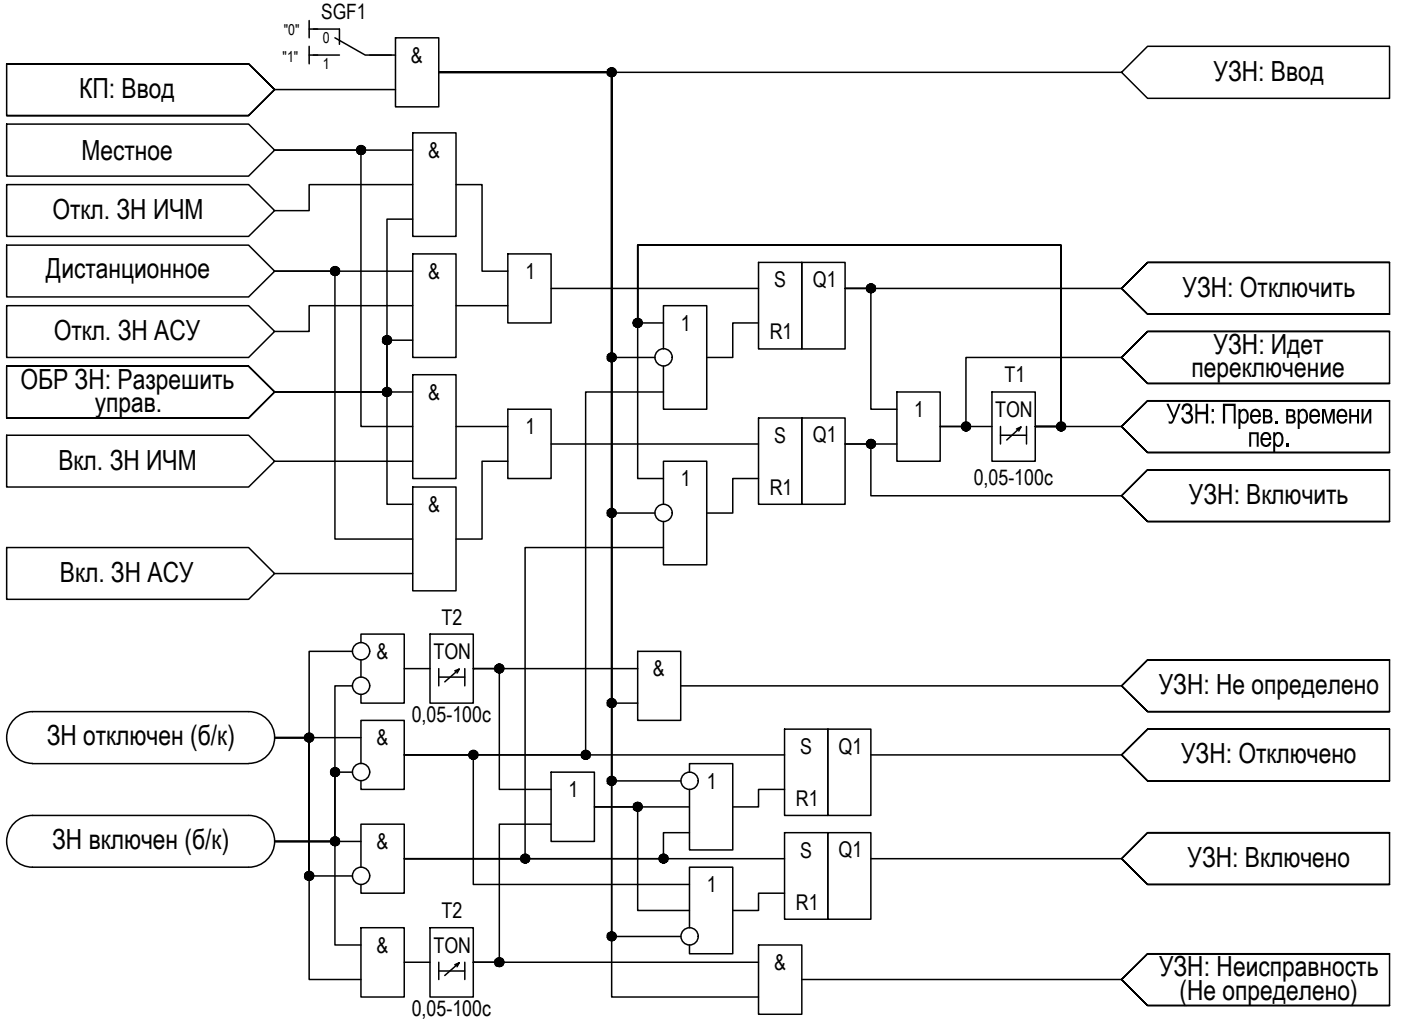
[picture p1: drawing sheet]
<svg xmlns="http://www.w3.org/2000/svg" width="237mm" height="173mm" viewBox="0 0 237 173" stroke-linecap="round" stroke-linejoin="round" font-family="sans-serif">
<defs><g id="words">
<g font-size="4.7">
<text x="13.4" y="16.6">КП: Ввод</text>
<text x="205.3" y="13.7">УЗН: Ввод</text>
<text x="13.8" y="27.1">Местное</text>
<text x="8.9" y="37.1">Откл. ЗН ИЧМ</text>
<text x="7.8" y="47.1">Дистанционное</text>
<text x="200.1" y="50.3">УЗН: Отключить</text>
<text x="9.1" y="57.5">Откл. ЗН АСУ</text>
<text x="205.3" y="60">УЗН: Идет</text>
<text x="3.5" y="65.8">ОБР ЗН: Разрешить</text>
<text x="201.6" y="63.9">переключение</text>
<text x="16" y="69.7">управ.</text>
<text x="197.3" y="71.7">УЗН : Прев . времени</text>
<text x="211.1" y="75.6">пер</text>
<text x="217.2" y="75.6">.</text>
<text x="9.9" y="79.5">Вкл. ЗН ИЧМ</text>
<text x="201.2" y="85.4">УЗН: Включить</text>
<text x="10.1" y="98.5">Вкл. ЗН АСУ</text>
<text x="196.1" y="117.5">УЗН: Не определено</text>
<text x="7.9" y="126.1">ЗН отключен (б/к)</text>
<text x="199.8" y="129.2">УЗН: Отключено</text>
<text x="8.8" y="143.6">ЗН включен (б/к)</text>
<text x="200.9" y="146.8">УЗН: Включено</text>
<text x="196.1" y="165.2">УЗН: Неисправность</text>
<text x="199.6" y="169.2">(Не определено)</text>
</g>
<g font-size="3.7">
<text x="69.5" y="10.6">&amp;</text>
<text x="72.5" y="26.7">&amp;</text>
<text x="72.5" y="47.2">&amp;</text>
<text x="88.9" y="47.2">1</text>
<text x="131" y="48.6">S</text>
<text x="137.5" y="48.6">Q1</text>
<text x="115.2" y="56">1</text>
<text x="130.2" y="57.5">R1</text>
<text x="170" y="64.7">T1</text>
<text x="72.5" y="67.7">&amp;</text>
<text x="154.7" y="70.6">1</text>
<text x="168.4" y="70.6">TON</text>
<text x="88.9" y="73.5">1</text>
<text x="131" y="75">S</text>
<text x="137.5" y="74.9">Q1</text>
<text x="115.2" y="82.3">1</text>
<text x="130.2" y="83.8">R1</text>
<text x="164.7" y="82">0,05-100с</text>
<text x="72.5" y="86.7">&amp;</text>
<text x="74.7" y="105.7">T2</text>
<text x="63.7" y="111.6">&amp;</text>
<text x="73.3" y="111.6">TON</text>
<text x="110.5" y="114.5">&amp;</text>
<text x="69.7" y="122.3">0,05-100с</text>
<text x="63.7" y="126.2">&amp;</text>
<text x="135.4" y="127.6">S</text>
<text x="141.9" y="127.6">Q1</text>
<text x="96.2" y="135">1</text>
<text x="119.6" y="133.5">1</text>
<text x="134.6" y="136.4">R1</text>
<text x="63.7" y="143.7">&amp;</text>
<text x="135.4" y="145.2">S</text>
<text x="141.9" y="145.1">Q1</text>
<text x="74.7" y="155.4">T2</text>
<text x="119.6" y="151.1">1</text>
<text x="134.6" y="154">R1</text>
<text x="63.7" y="161.3">&amp;</text>
<text x="73.3" y="161.3">TON</text>
<text x="131" y="164.2">&amp;</text>
<text x="69.7" y="172">0,05-100с</text>
</g>
<text font-size="3.6" x="54.3" y="3.3">SGF1</text>
<g font-size="2.6">
<text x="48" y="5.8">&quot;0&quot;</text>
<text x="47.8" y="10.4">&quot;1&quot;</text>
<text x="54.6" y="7.3">0</text>
<text x="54.6" y="11.7">1</text>
</g>
</g></defs>
<!-- layer: 0 -->
<g fill="none" stroke="#000" stroke-width=".25">
<path d="M1.1 10.8v8.8h41l4.4-4.4-4.4-4.4h-41h41l4.4 4.4-4.4 4.4h-41M46.5 15.2h20.4M52.3 3.5v2.9M52.3 7.8v3M52.3 4.9h1.4M52.3 9.3h1.4M62.6 9.3h4.3M66.9 6.4h7.3v11.7h-7.3zM74.2 12.2h29.3v106.8h4.4M74.2 12.2h29.3v146.3h11.7M74.2 12.2h115.6M189.8 12.2l4.4-4.4h40.9v8.8h-40.9z"/>
<path d="M1.1 21h41l4.4 4.4-4.4 4.4h-41zM1.1 31.2h41l4.4 4.5-4.4 4.3h-41zM69.8 22.5h7.4v17.5h-7.4zM69.8 31.2h-17.5v4.5h-5.8M69.8 37.1h-4.3v29.2h-19M69.8 25.4h-23.3h14.6v46.8h8.7M77.2 31.2h4.4v14.7h4.3M1.1 51.7h41l4.4 4.4-4.4 4.4h-41zM1.1 41.5h41l4.4 4.4-4.4 4.4h-41zM69.8 43h7.4v17.5h-7.4zM69.8 57.6h-4.3v8.7h-19M69.8 51.7h-17.5v4.4h-5.8"/>
<path d="M69.8 45.9h-23.3h10.2v45.3h13.1M77.2 51.7h8.7M85.9 43h7.3v11.7h-7.3zM93.2 48.8h35.1M112.3 54.7h-4.4v-13.2h71.6v30.7h-4.3h4.3v-30.7h-71.6v39.5h4.4M112.3 59.1v-7.4h7.3v17.6h-7.3v-7.3M128.3 44.4h7.4v14.7h-7.4zM128.3 54.7h-4.3v5.8h-4.4M135.7 44.4h7.3v14.7h-7.3zM189.8 48.8h-46.8h4.3v20.5h4.4M235.1 44.4h-40.9l-4.4 4.4 4.4 4.4h40.9v-8.8h-40.9l-4.4 4.4 4.4 4.4h40.9M235.1 56.1h-40.9l-4.4 4.4 4.4 4.4h40.9v-8.8h-40.9l-4.4 4.4 4.4 4.4h40.9"/>
<path d="M1.1 73.7h41l4.4 4.4-4.4 4.3h-41zM1.1 62v8.7h41l4.4-4.4-4.4-4.3h-41h41l4.4 4.3-4.4 4.4h-41M46.5 66.3h19v19.1h4.3M46.5 78.1h23.3M46.5 66.3h23.3M69.8 63.4h7.4v17.6h-7.4zM77.2 72.2h8.7M85.9 69.3h7.3v11.7h-7.3zM85.9 78.1h-4.3v13.1h-4.4M93.2 75.1h35.1M110.8 60.5h-7.3v-48.3h-29.3h29.3v74.6h7.3M112.3 66.3h-13.2v61.5h-30.7"/>
<path d="M128.3 70.7h7.4v14.7h-7.4zM135.7 70.7h7.3v14.7h-7.3zM151.7 66.3h7.4v11.8h-7.4zM151.7 75.1h-8.7h4.3v8.8h42.5M167.8 66.3h7.4v11.8h-7.4zM169.3 72.2v2.9M169.3 73.7h4.4M172 72.6l.7-.3-2.4 2.2M172.7 72.3l-.3 .6M173.7 72.2v2.9M175.2 72.2h.1M175.2 72.2h14.6"/>
<path d="M189.8 60.5h-26.4v11.7h-4.3h8.7M235.1 67.8h-40.9l-4.4 4.4 4.4 4.4h40.9v-8.8h-40.9l-4.4 4.4 4.4 4.4h40.9M235.1 79.5h-40.9l-4.4 4.4 4.4 4.4h40.9v-8.8h-40.9l-4.4 4.4 4.4 4.4h40.9M1.1 92.7h41l4.4 4.4-4.4 4.3h-41zM46.5 97.1h23.3M69.8 82.4h7.4v17.6h-7.4zM112.3 92.7h-23.5v52.6h-20.4M112.3 85.4v-7.3h7.3v17.5h-7.3v-7.3M128.3 81h-4.3v5.8h-4.4M59.6 116.1h-2.9v26.3h-10.2h10.2v17.5h4.4M59.6 110.2h-7.3v14.6h-5.8h14.6M61.1 108.8v-1.5h7.3v11.7h-7.3v-1.5"/>
<path d="M61.1 111.7v2.9M68.4 113.2h4.4M72.8 107.3h7.3v11.7h-7.3zM74.2 113.2v2.9M74.2 114.6h4.4M76.9 113.5l.8-.3-2.4 2.2M77.7 113.2l-.4 .7M78.6 113.2v2.9M80.1 113.2h.1M80.1 113.2h4.4v20.4h8.7M80.1 113.2h27.8M107.9 110.2h7.3v11.7h-7.3z"/>
<path d="M115.2 116.1h74.6M235.1 111.7h-40.9l-4.4 4.4 4.4 4.3h40.9v-8.7h-40.9l-4.4 4.4 4.4 4.3h40.9M5.5 129.3h36.6M42.1 120.4h-36.6a4.4 4.4 0 0 0-4.4 4.4 4.4 4.4 0 0 0 4.4 4.4M42.1 138h-36.6a4.4 4.4 0 0 0-4.4 4.4 4.4 4.4 0 0 0 4.4 4.4h36.6M42.1 120.4a4.4 4.4 0 0 1 4.4 4.4 4.4 4.4 0 0 1-4.4 4.4M42.1 138a4.4 4.4 0 0 1 4.4 4.4 4.4 4.4 0 0 1-4.4 4.4M59.6 130.7h-2.9v11.7h-10.2h14.6M61.1 129.3v-7.4h7.3v11.7h-7.3v-1.4M68.4 127.8h11.7v21.9h36.6M68.4 127.8h64.3M93.2 130.7h7.4v11.7h-7.4z"/>
<path d="M93.2 139.5h-8.7v23.4h-4.4M115.2 132.2h-11.7v-120h-29.3h29.3v156.5h24.8M116.7 130.7v-1.4h7.3v14.6h-7.3v-10.3M116.7 136.6h-16.1h7.3v17.5h8.8M132.7 123.4h7.4v14.6h-7.4zM132.7 133.6h-4.4v3h-4.3M140.1 123.4h7.2v14.6h-7.2zM147.3 127.8h42.5M235.1 123.4h-40.9l-4.4 4.4 4.4 4.4h40.9v-8.8h-40.9l-4.4 4.4 4.4 4.4h40.9M59.6 148.3h-7.3v-23.5h-5.8h5.8v41h8.8M61.1 146.8v-7.3h7.3v11.7h-7.3v-1.5M61.1 157h7.3v11.7h-7.3z"/>
<path d="M68.4 145.3h64.3M72.8 157h7.3v11.7h-7.3zM116.7 140.9h-4.4v4.4h-43.9M116.7 157v-10.2h7.3v14.6h-7.3v-1.5M128.3 159.9h7.4v11.8h-7.4zM132.7 140.9h7.4v14.7h-7.4zM132.7 151.2h-4.4v2.9h-4.3M140.1 140.9h7.2v14.7h-7.2zM147.3 145.3h42.5M235.1 140.9h-40.9l-4.4 4.4 4.4 4.4h40.9v-8.8h-40.9l-4.4 4.4 4.4 4.4h40.9M68.4 162.9h4.4M74.2 162.9v2.9"/>
<path d="M74.2 164.3h4.4M76.9 163.3l.8-.4-2.4 2.2M77.7 162.9l-.4 .7M78.6 162.9v2.9M80.1 162.9h.1M80.1 162.9h48.2M135.7 165.8h54.1M235.1 161.4h-40.9l-4.4 4.4 4.4 4.4h40.9v-8.8h-40.9l-4.4 4.4 4.4 4.4h40.9"/>
<circle cx="103.5" cy="12.2" r=".74"/>
<circle cx="61.1" cy="25.4" r=".74"/>
<circle cx="56.7" cy="45.9" r=".74"/>
<circle cx="65.5" cy="57.6" r=".74"/>
<circle cx="107.9" cy="54.6" r=".74"/>
<circle cx="147.4" cy="48.8" r=".74"/>
<circle cx="65.5" cy="66.3" r=".74"/>
<circle cx="103.5" cy="60.5" r=".74"/>
<circle cx="112.3" cy="60.5" r="1.46"/>
<circle cx="147.4" cy="75.1" r=".74"/>
<circle cx="163.5" cy="72.2" r=".74"/>
<circle cx="179.5" cy="72.2" r=".74"/>
<circle cx="103.5" cy="86.8" r=".74"/>
<circle cx="112.3" cy="86.8" r="1.46"/>
<circle cx="61.1" cy="116.1" r="1.46"/>
<circle cx="61.1" cy="110.2" r="1.46"/>
<circle cx="84.5" cy="113.1" r=".74"/>
<circle cx="103.5" cy="119" r=".74"/>
<circle cx="52.3" cy="124.8" r=".74"/>
<circle cx="56.7" cy="130.7" r=".74"/>
<circle cx="61.1" cy="130.7" r="1.46"/>
<circle cx="80.1" cy="127.7" r=".74"/>
<circle cx="99.1" cy="127.7" r=".74"/>
<circle cx="103.5" cy="132.1" r=".74"/>
<circle cx="107.9" cy="136.6" r=".74"/>
<circle cx="116.7" cy="132.1" r="1.46"/>
<circle cx="52.3" cy="148.2" r=".74"/>
<circle cx="56.7" cy="142.4" r=".74"/>
<circle cx="61.1" cy="148.2" r="1.46"/>
<circle cx="88.9" cy="145.3" r=".74"/>
<circle cx="103.5" cy="158.5" r=".74"/>
<circle cx="112.3" cy="145.3" r=".74"/>
<circle cx="116.7" cy="158.5" r="1.46"/>
<circle cx="84.5" cy="162.8" r=".74"/>
</g>
<g fill="#000">
<path d="M228.3 69.2h.3v1h1v-1h.3v2.5h-.3v-1.1h-1v1.1h-.3zM230.4 69.2h.3v1.9l.9-1.9h.4v2.5h-.3v-1.9l-1 1.9h-.3z"/>
<path d="M215.4 73.2h.4v.3a.79 .79 0 0 1 .9-.3 .79 .79 0 0 1 .5 .9l-.1 .8-.3 .5a.63 .63 0 0 1-1 0v1.1h-.4zM216.1 73.5l-.3 .3-.1 .5 .1 .7a.5 .5 0 0 0 .7 .3 .5 .5 0 0 0 .3-.6l-.1-.9a.49 .49 0 0 0-.6-.3z"/>
<path d="M226.4 69.5l.3-.2 .5-.1 .5 .3 .2 .5v.6h-1.4l.1 .3a.53 .53 0 0 0 .5 .5 .53 .53 0 0 0 .5-.5l.3 .1-.2 .5-.4 .2h-.5l-.4-.3-.3-.6v-.6zM226.8 69.6l-.2 .3-.1 .3h1.1v-.2a.52 .52 0 0 0-.8-.4z"/>
</g>
<g fill="#000" stroke="#000" stroke-width=".17">
<path d="M103.3 13h.4zM103.4 11.5h.2zM60.9 26.1h.3zM61 24.7h.2zM56.5 46.6h.4zM56.6 45.2h.2zM65.3 58.3h.3zM65.3 56.9h.3zM103.4 59.8h.2zM107.7 55.4h.4zM107.8 53.9h.1zM147.2 49.5h.3z"/>
<path d="M147.3 48.1h.1zM65.3 67.1h.3zM65.3 65.6h.3zM103.3 61.2h.4zM147.2 75.8h.3zM147.3 74.4h.1zM163.3 72.9h.3zM163.3 71.5h.2zM179.4 72.9h.3zM179.4 71.5h.2zM103.3 87.6h.4zM103.4 86.1h.2z"/>
<path d="M84.3 113.9h.4zM84.4 112.4h.2zM103.3 119.7h.4zM103.4 118.3h.2zM52.1 125.6h.4zM52.2 124.1h.2zM56.5 131.4h.4zM56.6 130h.2zM79.9 128.5h.3zM80 127h.2zM99 128.5h.3zM99 127h.2z"/>
<path d="M103.3 132.9h.4zM103.4 131.5h.2zM107.7 137.3h.4zM107.8 135.8h.1zM52.1 149h.4zM52.2 147.5h.2zM56.5 143.1h.4zM56.6 141.7h.2zM88.7 146.1h.4zM88.8 144.6h.1zM103.3 159.2h.4zM103.4 157.8h.2z"/>
<path d="M112.1 146.1h.3zM112.2 144.6h.1zM84.3 163.6h.4zM84.4 162.1h.2z"/>
<path d="M103.3 13h.3zM103.4 13h.2z"/>
<path d="M103.4 11.5h.3zM103.3 11.5h.4z"/>
<path d="M103.3 11.5l.4 .1zM103.2 11.6h.5z"/>
<path d="M103.2 11.6h.6zM103.2 11.6h.6z"/>
<path d="M103.2 12.9h.5zM103.2 12.9l.5 .1z"/>
<path d="M103.2 11.6h.6zM103.1 11.6h.7z"/>
<path d="M103.2 12.9h.6zM103.2 12.9h.5z"/>
<path d="M103.1 11.6h.8zM103.1 11.6h.8z"/>
<path d="M103.1 12.9h.7zM103.1 12.9h.7z"/>
<path d="M103.1 11.6l.9 .1zM103.1 11.6l.9 .1z"/>
<path d="M103.1 12.8h.8zM103.1 12.8l.7 .1z"/>
<path d="M103 11.7h1zM103 11.7h1z"/>
<path d="M103 12.8h1zM103 12.8h.9z"/>
<path d="M103 11.7l1 .1zM102.9 11.8h1.1z"/>
<path d="M103 12.7h1zM103 12.7l1 .1z"/>
<path d="M102.9 11.8l1.2 .1zM102.9 11.8l1.2 .1h-1.2z"/>
<path d="M102.9 12.7h1.1zM102.9 12.7h1.1z"/>
<path d="M102.9 11.9h1.2zM102.9 11.9h1.2z"/>
<path d="M102.9 12.6l1.1 .1 .1-.1zM102.9 12.6l1.1 .1z"/>
<path d="M102.9 11.9l1.3 .1zM102.9 11.9l1.3 .1h-1.4z"/>
<path d="M102.9 12.6h1.2zM102.9 12.6h1.2z"/>
<path d="M102.8 12h1.4zM102.8 12h1.4z"/>
<path d="M102.8 12l1.4 .1zM102.8 12l1.4 .1z"/>
<path d="M102.8 12.5h1.4zM102.8 12.5h1.4z"/>
<path d="M102.8 12.5h1.4zM102.8 12.5l1.3 .1z"/>
<path d="M102.8 12.1l1.4 .1zM102.8 12.1l1.4 .1z"/>
<path d="M102.8 12.2h1.4zM102.8 12.2h1.4z"/>
<path d="M102.8 12.2l1.4 .1zM102.8 12.2l1.4 .1z"/>
<path d="M102.8 12.3l1.4 .1zM102.8 12.3l1.4 .1z"/>
<path d="M102.8 12.4l1.4 .1v-.1zM102.8 12.4l1.4 .1z"/>
<path d="M60.9 26.1h.3zM61 26.1h.2z"/>
<path d="M61 24.7h.2zM60.9 24.7h.3z"/>
<path d="M60.9 24.7h.4zM60.8 24.7h.5z"/>
<path d="M60.8 24.7h.6zM60.8 24.7h.6z"/>
<path d="M60.8 26.1h.5zM60.8 26.1h.4z"/>
<path d="M60.8 24.7l.7 .1zM60.7 24.8h.8z"/>
<path d="M60.8 26.1h.6zM60.8 26.1h.5z"/>
<path d="M60.7 24.8h.8zM60.7 24.8h.8z"/>
<path d="M60.7 26h.8zM60.7 26l.7 .1z"/>
<path d="M60.6 24.8l.9 .1zM60.6 24.9h.9z"/>
<path d="M60.6 26h.9zM60.6 26h.9z"/>
<path d="M60.6 24.9h1zM60.6 24.9h1z"/>
<path d="M60.6 26h.9zM60.6 26h.9z"/>
<path d="M60.6 24.9h1.1zM60.6 24.9h1.1z"/>
<path d="M60.6 25.9h1zM60.6 25.9l.9 .1z"/>
<path d="M60.5 24.9l1.2 .1zM60.5 24.9l1.2 .1h-1.2z"/>
<path d="M60.5 25.9h1.2zM60.5 25.9h1.1z"/>
<path d="M60.5 25l1.2 .1zM60.4 25.1h1.3z"/>
<path d="M60.4 25.1l1.3 .1zM60.4 25.1l1.3 .1h-1.3z"/>
<path d="M60.4 25.7l1.3 .1zM60.4 25.7l1.3 .1z"/>
<path d="M60.5 25.8l1.2 .1v-.1zM60.5 25.8l1.2 .1z"/>
<path d="M60.4 25.2h1.4zM60.4 25.2h1.4z"/>
<path d="M60.4 25.7h1.3zM60.4 25.7h1.3z"/>
<path d="M60.4 25.2l1.4 .1zM60.4 25.2l1.4 .1h-1.4z"/>
<path d="M60.4 25.3h1.4zM60.4 25.3h1.4z"/>
<path d="M60.4 25.3l1.4 .1zM60.4 25.3l1.4 .1z"/>
<path d="M60.4 25.4l1.4 .1zM60.4 25.4l1.4 .1z"/>
<path d="M60.4 25.5h1.4zM60.4 25.5h1.4z"/>
<path d="M60.4 25.5l1.4 .1zM60.4 25.5l1.4 .1z"/>
<path d="M60.4 25.6h1.4zM60.4 25.6l1.3 .1z"/>
<path d="M56.5 46.6h.3zM56.6 46.6h.2z"/>
<path d="M56.6 45.2h.3zM56.5 45.2h.4z"/>
<path d="M56.5 45.2h.4zM56.5 45.2h.4z"/>
<path d="M56.5 45.2h.5zM56.4 45.2h.6z"/>
<path d="M56.5 46.6h.4zM56.5 46.6h.4z"/>
<path d="M56.4 45.2l.6 .1zM56.3 45.3h.7z"/>
<path d="M56.4 46.5h.6zM56.4 46.5l.5 .1z"/>
<path d="M56.3 45.3h.8zM56.3 45.3h.8z"/>
<path d="M56.3 46.5h.7zM56.3 46.5h.7z"/>
<path d="M56.3 45.3h.9zM56.2 45.3h1z"/>
<path d="M56.3 46.5h.8zM56.3 46.5h.7z"/>
<path d="M56.2 45.3l1 .1zM56.2 45.4h1z"/>
<path d="M56.2 46.4h1zM56.2 46.4l.9 .1z"/>
<path d="M56.2 45.4h1.1zM56.2 45.4h1.1z"/>
<path d="M56.2 46.4h1zM56.2 46.4h1z"/>
<path d="M56.1 45.4l1.2 .1zM56.1 45.4l1.2 .1z"/>
<path d="M56.1 46.3l1.1 .1 .1-.1zM56.1 46.3l1.1 .1z"/>
<path d="M56.1 45.5l1.2 .1zM56.1 45.5l1.2 .1h-1.3z"/>
<path d="M56.1 46.3h1.2zM56.1 46.3h1.2z"/>
<path d="M56 45.6h1.4zM56 45.6h1.4z"/>
<path d="M56 46.2h1.3zM56 46.2l1.3 .1z"/>
<path d="M56 45.6l1.4 .1zM56 45.6l1.4 .1h-1.4z"/>
<path d="M56 45.7h1.4zM56 45.7h1.4z"/>
<path d="M56 45.7l1.4 .1zM56 45.7l1.4 .1h-1.5z"/>
<path d="M56 46l1.4 .1zM56 46l1.4 .1z"/>
<path d="M56 46.1h1.4zM56 46.1h1.4z"/>
<path d="M56 46.1l1.3 .1 .1-.1zM56 46.1l1.3 .1z"/>
<path d="M55.9 45.8l1.5 .1zM55.9 45.8l1.5 .1z"/>
<path d="M55.9 45.9h1.5zM55.9 45.9h1.5z"/>
<path d="M55.9 45.9l1.5 .1v-.1zM55.9 45.9l1.5 .1z"/>
<path d="M65.3 58.3h.3zM65.3 58.3h.3z"/>
<path d="M65.3 56.9h.3zM65.3 56.9h.3z"/>
<path d="M65.3 56.9h.4zM65.2 56.9h.5z"/>
<path d="M65.2 56.9h.6zM65.2 56.9h.6z"/>
<path d="M65.2 58.3h.5zM65.2 58.3h.4z"/>
<path d="M65.2 56.9h.6zM65.1 56.9h.7z"/>
<path d="M65.2 58.3h.6zM65.2 58.3h.5z"/>
<path d="M65.1 56.9l.8 .1zM65.1 57h.8z"/>
<path d="M65.1 58.2h.7zM65.1 58.2l.7 .1z"/>
<path d="M65.1 57h.8zM65 57h.9z"/>
<path d="M65.1 58.2h.8zM65.1 58.2h.7z"/>
<path d="M65 57l1 .1zM65 57l1 .1z"/>
<path d="M65 58.1h.9zM65 58.1l.9 .1z"/>
<path d="M64.9 57.1h1.1zM64.9 57.1h1.1z"/>
<path d="M64.9 58.1h1.1zM64.9 58.1h1z"/>
<path d="M64.9 57.1l1.2 .1zM64.9 57.1l1.2 .1h-1.3z"/>
<path d="M64.9 58h1.1zM64.9 58l1.1 .1z"/>
<path d="M64.8 57.2h1.3zM64.8 57.2h1.3z"/>
<path d="M64.8 58h1.2h.1zM64.8 58h1.2z"/>
<path d="M64.8 57.2l1.4 .1zM64.8 57.2l1.4 .1z"/>
<path d="M64.8 57.9h1.3zM64.8 57.9l1.3 .1z"/>
<path d="M64.8 57.3l1.4 .1zM64.8 57.4h1.4z"/>
<path d="M64.8 57.4l1.4 .1zM64.8 57.4l1.4 .1z"/>
<path d="M64.8 57.8h1.4zM64.8 57.8h1.4z"/>
<path d="M64.8 57.8l1.3 .1 .1-.1zM64.8 57.8l1.3 .1z"/>
<path d="M64.8 57.5h1.4zM64.8 57.5h1.4z"/>
<path d="M64.8 57.5l1.4 .1zM64.8 57.5l1.4 .1z"/>
<path d="M64.8 57.6l1.4 .1zM64.8 57.6l1.4 .1z"/>
<path d="M64.8 57.7h1.4zM64.8 57.7h1.4z"/>
<path d="M64.8 57.7l1.4 .1v-.1zM64.8 57.7l1.4 .1z"/>
<path d="M103.4 59.8h.3zM103.3 59.8h.4z"/>
<path d="M103.3 59.8h.4zM103.2 59.8h.5z"/>
<path d="M103.2 59.8h.6zM103.2 59.8h.6z"/>
<path d="M103.2 59.8l.6 .1zM103.1 59.9h.7z"/>
<path d="M103.1 59.9h.8zM103.1 59.9h.8z"/>
<path d="M103.1 59.9l.9 .1zM103.1 59.9l.9 .1z"/>
<path d="M103 60h1zM103 60h1z"/>
<path d="M103 60h1zM102.9 60h1.1z"/>
<path d="M107.7 55.4h.2zM107.8 55.4h.1z"/>
<path d="M107.8 53.9h.3zM107.7 53.9h.4z"/>
<path d="M107.7 53.9l.4 .1zM107.6 54h.5z"/>
<path d="M107.6 54h.6zM107.6 54h.6z"/>
<path d="M107.6 55.3h.5zM107.6 55.3l.5 .1z"/>
<path d="M107.6 54h.6zM107.5 54h.7z"/>
<path d="M107.6 55.3h.6zM107.6 55.3h.5z"/>
<path d="M107.5 54l.8 .1zM107.5 54l.8 .1z"/>
<path d="M107.5 55.3h.7zM107.5 55.3h.7z"/>
<path d="M107.5 54.1h.9zM107.4 54.1h1z"/>
<path d="M107.5 55.3h.8zM107.5 55.3h.7z"/>
<path d="M107.4 54.1l1 .1zM107.4 54.1l1 .1z"/>
<path d="M107.4 55.2h1zM107.4 55.2l.9 .1z"/>
<path d="M107.3 54.2h1.1zM107.3 54.2h1.1z"/>
<path d="M107.3 55.2h1.1zM107.3 55.2h1.1z"/>
<path d="M107.3 54.2l1.2 .1zM107.3 54.2l1.2 .1h-1.2z"/>
<path d="M107.3 55.1h1.1zM107.3 55.1l1.1 .1z"/>
<path d="M107.3 54.3h1.2zM107.3 54.3h1.2z"/>
<path d="M107.3 55l1.1 .1 .1-.1zM107.3 55l1.1 .1z"/>
<path d="M107.2 54.3l1.4 .1zM107.2 54.3l1.4 .1z"/>
<path d="M107.2 55h1.3zM107.2 55h1.3z"/>
<path d="M107.2 54.4h1.4zM107.2 54.4h1.4z"/>
<path d="M107.2 54.4l1.4 .1zM107.2 54.4l1.4 .1z"/>
<path d="M107.2 54.9h1.4zM107.2 54.9h1.4z"/>
<path d="M107.2 54.9l1.3 .1 .1-.1zM107.2 54.9l1.3 .1z"/>
<path d="M107.2 54.5l1.4 .1zM107.2 54.5l1.4 .1z"/>
<path d="M107.1 54.6l1.5 .1zM107.1 54.6l1.5 .1z"/>
<path d="M107.1 54.7h1.5zM107.1 54.7h1.5z"/>
<path d="M107.1 54.7l1.5 .1zM107.1 54.7l1.5 .1z"/>
<path d="M107.2 54.8l1.4 .1v-.1zM107.2 54.8l1.4 .1z"/>
<path d="M147.2 49.5h.2zM147.3 49.5h.1z"/>
<path d="M147.3 48.1h.2zM147.2 48.1h.3z"/>
<path d="M147.2 48.1h.4zM147.1 48.1h.5z"/>
<path d="M147.1 48.1h.5zM147.1 48.1h.5z"/>
<path d="M147.1 49.5h.5zM147.1 49.5h.4z"/>
<path d="M147.1 48.1l.6 .1zM147.1 48.1l.6 .1z"/>
<path d="M147.1 49.5h.5zM147.1 49.5h.5z"/>
<path d="M147 48.2h.8zM146.9 48.2h.9z"/>
<path d="M147 49.5h.7zM147 49.5h.6z"/>
<path d="M146.9 48.2l.9 .1zM146.9 48.2l.9 .1z"/>
<path d="M146.9 49.4h.9zM146.9 49.4l.8 .1z"/>
<path d="M146.9 48.3h1zM146.9 48.3h1z"/>
<path d="M146.9 49.4h.9zM146.9 49.4h.9z"/>
<path d="M146.8 48.3l1.1 .1zM146.8 48.3l1.1 .1z"/>
<path d="M146.8 49.3h1.1zM146.8 49.3l1 .1z"/>
<path d="M146.8 48.4h1.2zM146.8 48.4h1.2z"/>
<path d="M146.8 49.2l1.1 .1v-.1zM146.8 49.2l1.1 .1z"/>
<path d="M146.8 48.4l1.2 .1zM146.8 48.4l1.2 .1h-1.3z"/>
<path d="M146.8 49.2h1.2zM146.8 49.2h1.1z"/>
<path d="M146.7 48.5h1.3zM146.7 48.5h1.3z"/>
<path d="M146.7 48.5l1.4 .1zM146.7 48.5l1.4 .1z"/>
<path d="M146.7 49.1l1.3 .1zM146.7 49.1l1.3 .1z"/>
<path d="M146.7 49.2h1.3zM146.7 49.2h1.3z"/>
<path d="M146.7 48.6h1.4zM146.7 48.6h1.4z"/>
<path d="M146.6 48.6l1.5 .1zM146.6 48.6l1.5 .1z"/>
<path d="M146.6 48.7l1.5 .1zM146.6 48.7l1.5 .1z"/>
<path d="M146.6 48.9h1.5zM146.6 48.9h1.5z"/>
<path d="M146.6 48.9l1.5 .1zM146.6 48.9l1.5 .1z"/>
<path d="M146.7 49h1.4zM146.7 49l1.3 .1z"/>
<path d="M146.6 48.8h1.5zM146.6 48.8l1.5 .1z"/>
<path d="M65.3 67.1h.3zM65.3 67.1h.3z"/>
<path d="M65.3 65.6l.3 .1zM65.3 65.6l.3 .1z"/>
<path d="M65.3 65.7h.4zM65.2 65.7h.5z"/>
<path d="M65.2 65.7h.6zM65.2 65.7h.6z"/>
<path d="M65.2 67.1h.5zM65.2 67.1h.4z"/>
<path d="M65.2 65.7h.6zM65.1 65.7h.7z"/>
<path d="M65.2 67h.6zM65.2 67l.5 .1z"/>
<path d="M65.1 65.7l.8 .1zM65.1 65.8h.8z"/>
<path d="M65.1 67h.7zM65.1 67h.7z"/>
<path d="M65.1 65.8h.8zM65 65.8h.9z"/>
<path d="M65.1 66.9h.8zM65.1 66.9l.7 .1z"/>
<path d="M65 65.8h1zM65 65.8h1z"/>
<path d="M65 66.9h.9zM65 66.9h.9z"/>
<path d="M64.9 65.8l1.1 .1zM64.9 65.8l1.1 .1h-1.1z"/>
<path d="M64.9 66.9h1.1zM64.9 66.9h1z"/>
<path d="M64.9 65.9l1.2 .1zM64.9 65.9l1.2 .1z"/>
<path d="M64.9 66.8h1.1zM64.9 66.8l1.1 .1z"/>
<path d="M64.8 66h1.3zM64.8 66h1.3z"/>
<path d="M64.8 66.8h1.3zM64.8 66.8h1.2z"/>
<path d="M64.8 66l1.4 .1zM64.8 66l1.4 .1z"/>
<path d="M64.8 66.7l1.3 .1v-.1zM64.8 66.7l1.3 .1z"/>
<path d="M64.8 66.1h1.4zM64.8 66.1h1.4z"/>
<path d="M64.8 66.1l1.4 .1zM64.8 66.1l1.4 .1z"/>
<path d="M64.8 66.6h1.4zM64.8 66.6h1.4z"/>
<path d="M64.8 66.6h1.4zM64.8 66.6l1.3 .1z"/>
<path d="M64.8 66.2l1.4 .1zM64.8 66.2l1.4 .1z"/>
<path d="M64.8 66.3h1.4zM64.8 66.3h1.4z"/>
<path d="M64.8 66.3l1.4 .1zM64.8 66.3l1.4 .1z"/>
<path d="M64.8 66.4l1.4 .1zM64.8 66.4l1.4 .1z"/>
<path d="M64.8 66.5h1.4zM64.8 66.5l1.4 .1z"/>
<path d="M103.3 61.2h.3zM103.4 61.2h.2z"/>
<path d="M103.2 61.2h.5zM103.2 61.2h.5z"/>
<path d="M103.2 61.2h.6zM103.2 61.2h.5z"/>
<path d="M103.1 61.1h.7zM103.1 61.1l.7 .1z"/>
<path d="M103.1 61.1h.8zM103.1 61.1h.7z"/>
<path d="M103 61.1h1zM103 61.1h.9z"/>
<path d="M103 61h1zM103 61l1 .1z"/>
<path d="M102.9 60l1.2 .1zM102.9 60l1.2 .1h-1.2z"/>
<path d="M102.9 61h1.1zM102.9 61h1.1z"/>
<path d="M102.9 60.1l1.2 .1zM102.9 60.1l1.2 .1z"/>
<path d="M102.9 60.9l1.1 .1 .1-.1zM102.9 60.9l1.1 .1z"/>
<path d="M102.9 60.2h1.3zM102.9 60.2h1.3h-1.4z"/>
<path d="M102.9 60.8h1.2zM102.9 60.8l1.2 .1z"/>
<path d="M102.8 60.2l1.4 .1zM102.8 60.2l1.4 .1z"/>
<path d="M102.8 60.3l1.4 .1zM102.8 60.3l1.4 .1z"/>
<path d="M102.8 60.7l1.4 .1zM102.8 60.7l1.4 .1z"/>
<path d="M102.8 60.8h1.4zM102.8 60.8h1.3z"/>
<path d="M102.8 60.4h1.4zM102.8 60.4h1.4z"/>
<path d="M102.8 60.4l1.4 .1zM102.8 60.4l1.4 .1z"/>
<path d="M102.8 60.5l1.4 .1zM102.8 60.5l1.4 .1z"/>
<path d="M102.8 60.6h1.4zM102.8 60.6h1.4z"/>
<path d="M102.8 60.6l1.4 .1v-.1zM102.8 60.6l1.4 .1z"/>
<path d="M147.2 75.8l.2 .1zM147.3 75.9h.1z"/>
<path d="M147.3 74.4h.2zM147.3 74.4h.2z"/>
<path d="M147.2 74.4h.4zM147.1 74.4h.5z"/>
<path d="M147.1 74.4l.5 .1zM147.1 74.5h.5z"/>
<path d="M147.1 75.8h.5zM147.1 75.8h.4z"/>
<path d="M147.1 74.5h.6zM147.1 74.5h.6z"/>
<path d="M147.1 75.8h.5zM147.1 75.8h.5z"/>
<path d="M147 74.5h.8zM146.9 74.5h.9z"/>
<path d="M147 75.8h.7zM147 75.8h.6z"/>
<path d="M146.9 74.5l.9 .1zM146.9 74.5l.9 .1h-.9z"/>
<path d="M146.9 75.7h.9zM146.9 75.7l.8 .1z"/>
<path d="M146.9 74.6h1zM146.9 74.6h1z"/>
<path d="M146.9 75.7h.9zM146.9 75.7h.9z"/>
<path d="M146.8 74.6l1.1 .1zM146.8 74.6l1.1 .1z"/>
<path d="M146.8 75.6l1 .1 .1-.1zM146.8 75.6l1 .1z"/>
<path d="M146.8 74.7h1.2zM146.8 74.7h1.2z"/>
<path d="M146.8 75.6h1.1zM146.8 75.6h1.1z"/>
<path d="M146.8 74.7l1.2 .1zM146.8 74.7l1.2 .1h-1.3z"/>
<path d="M146.8 75.5h1.2zM146.8 75.5l1.1 .1z"/>
<path d="M146.7 74.8l1.3 .1zM146.7 74.8l1.3 .1z"/>
<path d="M146.7 74.9h1.4zM146.7 74.9h1.4z"/>
<path d="M146.7 75.4h1.3zM146.7 75.4h1.3z"/>
<path d="M146.7 75.4l1.3 .1v-.1zM146.7 75.4l1.3 .1z"/>
<path d="M146.7 74.9l1.4 .1zM146.7 74.9l1.4 .1z"/>
<path d="M146.6 75l1.5 .1zM146.6 75l1.5 .1z"/>
<path d="M146.6 75.1h1.5zM146.6 75.1h1.5z"/>
<path d="M146.6 75.2l1.5 .1zM146.6 75.2l1.5 .1z"/>
<path d="M146.6 75.3h1.5zM146.6 75.3h1.5z"/>
<path d="M146.7 75.3l1.3 .1 .1-.1zM146.7 75.3l1.3 .1z"/>
<path d="M146.6 75.1h1.5zM146.6 75.1l1.5 .1z"/>
<path d="M163.3 72.9h.2zM163.3 72.9h.2z"/>
<path d="M163.3 71.5h.3zM163.3 71.5h.3z"/>
<path d="M163.3 71.5h.4zM163.2 71.5h.5z"/>
<path d="M163.2 71.5h.5zM163.1 71.5h.6z"/>
<path d="M163.2 72.9h.5zM163.2 72.9h.4z"/>
<path d="M163.1 71.5l.7 .1zM163.1 71.5l.7 .1z"/>
<path d="M163.1 72.9h.6zM163.1 72.9h.6z"/>
<path d="M163.1 71.6h.8zM163 71.6h.9z"/>
<path d="M163.1 72.8h.7zM163.1 72.8l.6 .1z"/>
<path d="M163 71.6h.9zM163 71.6h.9z"/>
<path d="M163 72.8h.9zM163 72.8h.8z"/>
<path d="M163 71.6l1 .1zM163 71.6l1 .1h-1.1z"/>
<path d="M163 72.8h.9zM163 72.8h.9z"/>
<path d="M162.9 71.7l1.1 .1zM162.9 71.7l1.1 .1z"/>
<path d="M162.9 72.7l1 .1 .1-.1zM162.9 72.7l1 .1z"/>
<path d="M162.9 71.8h1.2zM162.9 71.8h1.2z"/>
<path d="M162.9 72.7h1.1zM162.9 72.7h1.1z"/>
<path d="M162.8 71.8l1.3 .1zM162.8 71.8l1.3 .1h-1.3z"/>
<path d="M162.8 72.6h1.3zM162.8 72.6l1.2 .1z"/>
<path d="M162.8 71.9h1.3zM162.8 71.9h1.3z"/>
<path d="M162.8 71.9l1.4 .1zM162.8 71.9l1.4 .1z"/>
<path d="M162.8 72.5h1.3zM162.8 72.5h1.3z"/>
<path d="M162.8 72.5l1.3 .1v-.1zM162.8 72.5l1.3 .1z"/>
<path d="M162.8 72l1.4 .1zM162.8 72l1.4 .1z"/>
<path d="M162.7 72.1h1.5zM162.7 72.1h1.5z"/>
<path d="M162.7 72.1l1.5 .1zM162.7 72.1l1.5 .1z"/>
<path d="M162.7 72.3l1.5 .1zM162.7 72.3l1.5 .1z"/>
<path d="M162.7 72.4h1.5zM162.7 72.4h1.5z"/>
<path d="M162.8 72.4l1.3 .1 .1-.1zM162.8 72.4l1.3 .1z"/>
<path d="M162.7 72.2l1.5 .1v-.1zM162.7 72.2l1.5 .1z"/>
<path d="M179.4 72.9h.2zM179.4 72.9h.2z"/>
<path d="M179.4 71.5h.3zM179.4 71.5h.3z"/>
<path d="M179.4 71.5h.4zM179.3 71.5h.5z"/>
<path d="M179.3 71.5h.5zM179.2 71.5h.6z"/>
<path d="M179.3 72.9h.5zM179.3 72.9h.4z"/>
<path d="M179.2 71.5l.7 .1zM179.2 71.5l.7 .1z"/>
<path d="M179.2 72.9h.6zM179.2 72.9h.6z"/>
<path d="M179.2 71.6h.7zM179.1 71.6h.8z"/>
<path d="M179.2 72.8h.7zM179.2 72.8l.6 .1z"/>
<path d="M179.1 71.6h.9zM179.1 71.6h.9z"/>
<path d="M179.1 72.8h.8zM179.1 72.8h.8z"/>
<path d="M179.1 71.6l1 .1zM179.1 71.6l1 .1h-1.1z"/>
<path d="M179.1 72.8h.9zM179.1 72.8h.8z"/>
<path d="M179 71.7l1.1 .1zM179 71.7l1.1 .1z"/>
<path d="M179 72.7l1 .1 .1-.1zM179 72.7l1 .1z"/>
<path d="M179 71.8h1.2zM179 71.8h1.2z"/>
<path d="M179 72.7h1.1zM179 72.7h1.1z"/>
<path d="M178.9 71.8l1.3 .1zM178.9 71.8l1.3 .1h-1.3z"/>
<path d="M178.9 72.6h1.3zM178.9 72.6l1.2 .1z"/>
<path d="M178.9 71.9h1.3zM178.8 71.9h1.4z"/>
<path d="M178.8 71.9l1.4 .1zM178.8 71.9l1.4 .1z"/>
<path d="M178.8 72.5h1.4zM178.8 72.5h1.4z"/>
<path d="M178.9 72.5l1.3 .1v-.1zM178.9 72.5l1.3 .1z"/>
<path d="M178.8 72l1.4 .1zM178.8 72l1.4 .1z"/>
<path d="M178.8 72.1h1.4zM178.8 72.1h1.4z"/>
<path d="M178.8 72.1l1.5 .1zM178.8 72.1l1.5 .1z"/>
<path d="M178.8 72.3l1.4 .1zM178.8 72.3l1.4 .1z"/>
<path d="M178.8 72.4h1.4zM178.8 72.4h1.4z"/>
<path d="M178.8 72.4l1.4 .1v-.1zM178.8 72.4l1.4 .1z"/>
<path d="M178.8 72.2l1.4 .1 .1-.1zM178.8 72.2l1.4 .1z"/>
<path d="M103.3 87.6h.3zM103.4 87.6h.2z"/>
<path d="M103.4 86.1h.3zM103.3 86.1h.4z"/>
<path d="M103.3 86.1l.4 .1zM103.2 86.2h.5z"/>
<path d="M103.2 86.2h.6zM103.2 86.2h.6z"/>
<path d="M103.2 87.5h.5zM103.2 87.5l.5 .1z"/>
<path d="M103.2 86.2h.6zM103.1 86.2h.7z"/>
<path d="M103.2 87.5h.6zM103.2 87.5h.5z"/>
<path d="M103.1 86.2h.8zM103.1 86.2h.8z"/>
<path d="M103.1 87.5h.7zM103.1 87.5h.7z"/>
<path d="M103.1 86.2l.9 .1zM103.1 86.2l.9 .1z"/>
<path d="M103.1 87.4h.8zM103.1 87.4l.7 .1z"/>
<path d="M103 86.3h1zM103 86.3h1z"/>
<path d="M103 87.4h1zM103 87.4h.9z"/>
<path d="M103 86.3l1 .1zM102.9 86.4h1.1z"/>
<path d="M103 87.3h1zM103 87.3l1 .1z"/>
<path d="M102.9 86.4l1.2 .1zM102.9 86.4l1.2 .1h-1.2z"/>
<path d="M102.9 87.3h1.1zM102.9 87.3h1.1z"/>
<path d="M102.9 86.5h1.2zM102.9 86.5h1.2z"/>
<path d="M102.9 87.2l1.1 .1 .1-.1zM102.9 87.2l1.1 .1z"/>
<path d="M102.9 86.5l1.3 .1zM102.9 86.5l1.3 .1h-1.4z"/>
<path d="M102.9 87.2h1.2zM102.9 87.2h1.2z"/>
<path d="M102.8 86.6h1.4zM102.8 86.6h1.4z"/>
<path d="M102.8 86.6l1.4 .1zM102.8 86.6l1.4 .1z"/>
<path d="M102.8 87l1.4 .1zM102.8 87l1.4 .1z"/>
<path d="M102.8 87.1l1.3 .1 .1-.1zM102.8 87.1l1.3 .1z"/>
<path d="M102.8 86.7h1.4zM102.8 86.7h1.4z"/>
<path d="M102.8 86.7l1.4 .1zM102.8 86.7l1.4 .1z"/>
<path d="M102.8 86.8l1.4 .1zM102.8 86.8l1.4 .1z"/>
<path d="M102.8 86.9l1.4 .1zM102.8 86.9l1.4 .1z"/>
<path d="M102.8 87h1.4zM102.8 87h1.4z"/>
<path d="M84.3 113.9h.3zM84.4 113.9h.2z"/>
<path d="M84.4 112.4h.3zM84.3 112.4h.4z"/>
<path d="M84.3 112.4h.4zM84.2 112.4h.5z"/>
<path d="M84.2 112.4l.6 .1zM84.2 112.4l.6 .1z"/>
<path d="M84.2 113.8h.5zM84.2 113.8l.5 .1z"/>
<path d="M84.2 112.5h.6zM84.1 112.5h.7z"/>
<path d="M84.2 113.8h.6zM84.2 113.8h.5z"/>
<path d="M84.1 112.5l.8 .1zM84.1 112.5l.8 .1z"/>
<path d="M84.1 113.8h.7zM84.1 113.8h.7z"/>
<path d="M84.1 112.6h.8zM84.1 112.6h.8z"/>
<path d="M84.1 113.8h.8zM84.1 113.8h.7z"/>
<path d="M84 112.6l1 .1zM83.9 112.7h1.1z"/>
<path d="M84 113.7h.9zM84 113.7l.9 .1z"/>
<path d="M83.9 112.7h1.1zM83.9 112.7h1.1z"/>
<path d="M83.9 113.7h1.1zM83.9 113.7h1z"/>
<path d="M83.9 112.7h1.2zM83.9 112.7h1.2z"/>
<path d="M83.9 113.6l1.1 .1v-.1zM83.9 113.6l1.1 .1z"/>
<path d="M83.8 112.7l1.3 .1zM83.8 112.7l1.3 .1h-1.3z"/>
<path d="M83.8 113.5h1.3zM83.8 113.5l1.2 .1z"/>
<path d="M83.8 112.8l1.4 .1zM83.8 112.8l1.4 .1z"/>
<path d="M83.8 113.5h1.3zM83.8 113.5h1.3z"/>
<path d="M83.8 112.9l1.4 .1zM83.8 112.9l1.4 .1h-1.4z"/>
<path d="M83.8 113h1.4zM83.8 113h1.4z"/>
<path d="M83.8 113.4h1.4zM83.8 113.4h1.4z"/>
<path d="M83.8 113.4l1.3 .1 .1-.1zM83.8 113.4l1.3 .1z"/>
<path d="M83.8 113l1.4 .1zM83.8 113l1.4 .1z"/>
<path d="M83.8 113.1l1.4 .1zM83.8 113.1l1.4 .1z"/>
<path d="M83.8 113.2h1.4zM83.8 113.2h1.4z"/>
<path d="M83.8 113.2l1.4 .1zM83.8 113.2l1.4 .1z"/>
<path d="M83.8 113.3l1.4 .1v-.1zM83.8 113.3l1.4 .1z"/>
<path d="M103.3 119.7h.3zM103.4 119.7h.2z"/>
<path d="M103.4 118.3h.3zM103.3 118.3h.4z"/>
<path d="M103.3 118.3h.4zM103.2 118.3h.5z"/>
<path d="M103.2 118.3h.6zM103.2 118.3h.6z"/>
<path d="M103.2 119.7h.5zM103.2 119.7h.5z"/>
<path d="M103.2 118.3l.6 .1zM103.1 118.4h.7z"/>
<path d="M103.2 119.7h.6zM103.2 119.7h.5z"/>
<path d="M103.1 118.4h.8zM103.1 118.4h.8z"/>
<path d="M103.1 119.6h.7zM103.1 119.6l.7 .1z"/>
<path d="M103.1 118.4l.9 .1zM103.1 118.4l.9 .1z"/>
<path d="M103.1 119.6h.8zM103.1 119.6h.7z"/>
<path d="M103 118.5h1zM103 118.5h1z"/>
<path d="M103 119.6h1zM103 119.6h.9z"/>
<path d="M103 118.5h1zM102.9 118.5h1.1z"/>
<path d="M103 119.5h1zM103 119.5l1 .1z"/>
<path d="M102.9 118.5l1.2 .1zM102.9 118.5l1.2 .1h-1.2z"/>
<path d="M102.9 119.5h1.1zM102.9 119.5h1.1z"/>
<path d="M102.9 118.6l1.2 .1zM102.9 118.6l1.2 .1z"/>
<path d="M102.9 119.4l1.1 .1 .1-.1zM102.9 119.4l1.1 .1z"/>
<path d="M102.9 118.7l1.3 .1zM102.9 118.7l1.3 .1h-1.4z"/>
<path d="M102.9 119.3h1.2zM102.9 119.3l1.2 .1z"/>
<path d="M102.8 118.8h1.4zM102.8 118.8h1.4z"/>
<path d="M102.8 118.8l1.4 .1zM102.8 118.8l1.4 .1z"/>
<path d="M102.8 119.2l1.4 .1zM102.8 119.2l1.4 .1z"/>
<path d="M102.8 119.3h1.3h.1zM102.8 119.3h1.3z"/>
<path d="M102.8 118.9h1.4zM102.8 118.9h1.4z"/>
<path d="M102.8 118.9l1.4 .1zM102.8 118.9l1.4 .1z"/>
<path d="M102.8 119l1.4 .1zM102.8 119l1.4 .1z"/>
<path d="M102.8 119.1h1.4zM102.8 119.1h1.4z"/>
<path d="M102.8 119.1l1.4 .1v-.1zM102.8 119.1l1.4 .1z"/>
<path d="M52.1 125.6h.3zM52.2 125.6h.2z"/>
<path d="M52.2 124.1h.3zM52.1 124.1h.4z"/>
<path d="M52.1 124.1l.4 .1zM52.1 124.2h.4z"/>
<path d="M52.1 124.2h.5zM52 124.2h.6z"/>
<path d="M52.1 125.5h.4zM52.1 125.5l.4 .1z"/>
<path d="M52 124.2h.6zM51.9 124.2h.7z"/>
<path d="M52 125.5h.6zM52 125.5h.5z"/>
<path d="M51.9 124.2l.8 .1zM51.9 124.3h.8z"/>
<path d="M51.9 125.5h.7zM51.9 125.5h.7z"/>
<path d="M51.9 124.3h.9zM51.9 124.3h.9z"/>
<path d="M51.9 125.4h.8zM51.9 125.4l.7 .1z"/>
<path d="M51.8 124.3h1zM51.8 124.3h1z"/>
<path d="M51.8 125.4h1zM51.8 125.4h.9z"/>
<path d="M51.8 124.3l1.1 .1zM51.7 124.4h1.2z"/>
<path d="M51.8 125.4h1zM51.8 125.4h1z"/>
<path d="M51.7 124.4l1.2 .1zM51.7 124.4l1.2 .1h-1.2z"/>
<path d="M51.7 125.3h1.2zM51.7 125.3l1.1 .1z"/>
<path d="M51.7 124.5h1.2zM51.7 124.5h1.2z"/>
<path d="M51.7 125.2l1.2 .1v-.1zM51.7 125.2l1.2 .1z"/>
<path d="M51.6 124.5l1.4 .1zM51.6 124.5l1.4 .1z"/>
<path d="M51.6 125.2h1.3zM51.6 125.2h1.3z"/>
<path d="M51.6 124.6h1.4zM51.6 124.6h1.4z"/>
<path d="M51.6 124.6l1.4 .1zM51.6 124.6l1.4 .1z"/>
<path d="M51.6 125.1h1.4zM51.6 125.1h1.4z"/>
<path d="M51.6 125.1h1.4zM51.6 125.1l1.3 .1z"/>
<path d="M51.6 124.7l1.4 .1zM51.6 124.7l1.4 .1z"/>
<path d="M51.6 124.8h1.4zM51.6 124.8h1.4z"/>
<path d="M51.6 124.8l1.4 .1zM51.6 124.8l1.4 .1z"/>
<path d="M51.6 124.9l1.4 .1zM51.6 124.9l1.4 .1z"/>
<path d="M51.6 125l1.4 .1v-.1zM51.6 125l1.4 .1z"/>
<path d="M56.5 131.4h.3zM56.6 131.4h.2z"/>
<path d="M56.6 130h.3zM56.6 130h.3z"/>
<path d="M56.5 130h.4zM56.5 130h.4z"/>
<path d="M56.5 130l.5 .1zM56.4 130.1h.6z"/>
<path d="M56.5 131.4h.4zM56.5 131.4h.4z"/>
<path d="M56.4 130.1h.6zM56.3 130.1h.7z"/>
<path d="M56.4 131.4h.6zM56.4 131.4h.5z"/>
<path d="M56.3 130.1h.8zM56.3 130.1h.8z"/>
<path d="M56.3 131.3h.7zM56.3 131.3l.7 .1z"/>
<path d="M56.3 130.1h.9zM56.2 130.1h1z"/>
<path d="M56.3 131.3h.8zM56.3 131.3h.7z"/>
<path d="M56.2 130.1l1 .1zM56.2 130.2h1z"/>
<path d="M56.2 131.2h1zM56.2 131.2l.9 .1z"/>
<path d="M56.2 130.2l1.1 .1zM56.2 130.2l1.1 .1h-1.2z"/>
<path d="M56.2 131.2h1zM56.2 131.2h1z"/>
<path d="M56.1 130.3h1.2zM56.1 130.3h1.2z"/>
<path d="M56.1 131.2h1.2zM56.1 131.2h1.1z"/>
<path d="M56.1 130.3l1.2 .1zM56.1 130.3l1.2 .1z"/>
<path d="M56.1 131.1h1.2zM56.1 131.1l1.2 .1z"/>
<path d="M56 130.4h1.4zM56 130.4h1.4z"/>
<path d="M56 131l1.3 .1v-.1zM56 131l1.3 .1z"/>
<path d="M56 130.4l1.4 .1zM56 130.4l1.4 .1z"/>
<path d="M56 130.5l1.4 .1zM56 130.5l1.4 .1z"/>
<path d="M56 130.6h1.4zM56 130.6h1.4h-1.5z"/>
<path d="M56 130.9h1.4zM56 130.9h1.4z"/>
<path d="M56 130.9l1.4 .1zM56 130.9l1.4 .1z"/>
<path d="M56 131h1.4zM56 131h1.3z"/>
<path d="M55.9 130.6l1.5 .1zM55.9 130.6l1.5 .1z"/>
<path d="M55.9 130.7l1.5 .1zM55.9 130.7l1.5 .1z"/>
<path d="M55.9 130.8l1.5 .1v-.1zM55.9 130.8l1.5 .1z"/>
<path d="M79.9 128.5h.3zM80 128.5h.2z"/>
<path d="M80 127h.2zM79.9 127h.3z"/>
<path d="M79.9 127l.4 .1zM79.9 127l.4 .1z"/>
<path d="M79.9 127.1h.5zM79.8 127.1h.6z"/>
<path d="M79.9 128.5h.4zM79.9 128.5h.3z"/>
<path d="M79.8 127.1h.7zM79.7 127.1h.8z"/>
<path d="M79.8 128.4h.6zM79.8 128.4l.5 .1z"/>
<path d="M79.7 127.1l.8 .1zM79.7 127.2h.8z"/>
<path d="M79.7 128.4h.8zM79.7 128.4h.7z"/>
<path d="M79.7 127.2h.8zM79.7 127.2h.8z"/>
<path d="M79.7 128.4h.8zM79.7 128.4h.8z"/>
<path d="M79.6 127.2l1 .1zM79.6 127.2l1 .1z"/>
<path d="M79.6 128.3h.9zM79.6 128.3l.9 .1z"/>
<path d="M79.6 127.3h1.1zM79.6 127.3h1.1h-1.2z"/>
<path d="M79.6 128.3h1zM79.6 128.3h.9z"/>
<path d="M79.5 127.3l1.2 .1zM79.5 127.4h1.2z"/>
<path d="M79.5 128.2h1.2zM79.5 128.2l1.1 .1z"/>
<path d="M79.5 127.4h1.2zM79.5 127.4h1.2z"/>
<path d="M79.4 127.4l1.4 .1zM79.4 127.4l1.4 .1h-1.4z"/>
<path d="M79.4 128.1l1.3 .1zM79.4 128.1l1.3 .1z"/>
<path d="M79.5 128.2h1.2zM79.5 128.2h1.2z"/>
<path d="M79.4 127.5l1.4 .1zM79.4 127.5l1.4 .1z"/>
<path d="M79.4 128.1h1.4zM79.4 128.1h1.3z"/>
<path d="M79.4 127.6h1.4zM79.4 127.6h1.4h-1.4z"/>
<path d="M79.4 127.6l1.4 .1zM79.4 127.6l1.4 .1z"/>
<path d="M79.4 127.7l1.4 .1zM79.4 127.7l1.4 .1z"/>
<path d="M79.4 127.8l1.4 .1zM79.4 127.8l1.4 .1z"/>
<path d="M79.4 127.9h1.4zM79.4 127.9h1.4z"/>
<path d="M79.4 127.9l1.4 .1zM79.4 127.9l1.4 .1z"/>
<path d="M79.4 128l1.4 .1v-.1zM79.4 128l1.4 .1z"/>
<path d="M99 128.5h.2zM99 128.5h.2z"/>
<path d="M99 127h.3zM99 127h.3z"/>
<path d="M99 127l.3 .1zM98.9 127.1h.4z"/>
<path d="M98.9 127.1h.5zM98.8 127.1h.6z"/>
<path d="M98.9 128.5h.4zM98.9 128.5h.4z"/>
<path d="M98.8 127.1h.7zM98.7 127.1h.8z"/>
<path d="M98.8 128.4h.6zM98.8 128.4l.5 .1z"/>
<path d="M98.7 127.1l.8 .1zM98.7 127.2h.8z"/>
<path d="M98.7 128.4h.8zM98.7 128.4h.7z"/>
<path d="M98.7 127.2h.9zM98.7 127.2h.9z"/>
<path d="M98.7 128.4h.8zM98.7 128.4h.8z"/>
<path d="M98.6 127.2l1 .1zM98.6 127.3h1z"/>
<path d="M98.6 128.3h1zM98.6 128.3l.9 .1z"/>
<path d="M98.6 127.3h1.1zM98.6 127.3h1.1h-1.2z"/>
<path d="M98.6 128.3h1zM98.6 128.3h1z"/>
<path d="M98.5 127.3l1.2 .1zM98.5 127.3l1.2 .1z"/>
<path d="M98.5 128.2h1.2zM98.5 128.2l1.1 .1z"/>
<path d="M98.5 127.4h1.3zM98.5 127.4h1.3z"/>
<path d="M98.5 128.2h1.2zM98.5 128.2h1.2z"/>
<path d="M98.5 127.4l1.3 .1zM98.5 127.4l1.3 .1h-1.4z"/>
<path d="M98.4 127.5l1.4 .1zM98.4 127.5l1.4 .1z"/>
<path d="M98.4 128.1h1.4zM98.4 128.1h1.4z"/>
<path d="M98.5 128.1l1.2 .1 .1-.1zM98.5 128.1l1.2 .1z"/>
<path d="M98.4 127.6h1.4zM98.4 127.6h1.4h-1.4z"/>
<path d="M98.4 127.6l1.4 .1zM98.4 127.6l1.4 .1z"/>
<path d="M98.4 127.7l1.4 .1zM98.4 127.7l1.4 .1z"/>
<path d="M98.4 127.9h1.4zM98.4 127.9h1.4z"/>
<path d="M98.4 127.9l1.4 .1zM98.4 127.9l1.4 .1z"/>
<path d="M98.4 128l1.4 .1v-.1zM98.4 128l1.4 .1z"/>
<path d="M98.4 127.8l1.4 .1v-.1zM98.4 127.8l1.4 .1z"/>
<path d="M103.3 132.9h.3zM103.4 132.9h.2z"/>
<path d="M103.4 131.5h.3zM103.3 131.5h.4z"/>
<path d="M103.3 131.5h.4zM103.2 131.5h.5z"/>
<path d="M103.2 131.5h.6zM103.2 131.5h.6z"/>
<path d="M103.2 132.8h.5zM103.2 132.8l.5 .1z"/>
<path d="M103.2 131.5h.6zM103.1 131.5h.7z"/>
<path d="M103.2 132.8h.6zM103.2 132.8h.5z"/>
<path d="M103.1 131.5l.8 .1zM103.1 131.5l.8 .1z"/>
<path d="M103.1 132.8h.7zM103.1 132.8h.7z"/>
<path d="M103.1 131.6h.9zM103.1 131.6h.9z"/>
<path d="M103.1 132.8h.8zM103.1 132.8h.7z"/>
<path d="M103 131.6l1 .1zM103 131.6l1 .1z"/>
<path d="M103 132.7h1zM103 132.7l.9 .1z"/>
<path d="M103 131.7h1zM102.9 131.7h1.1z"/>
<path d="M103 132.7h1zM103 132.7h1z"/>
<path d="M102.9 131.7l1.2 .1zM102.9 131.7l1.2 .1h-1.2z"/>
<path d="M102.9 132.6h1.1zM102.9 132.6l1.1 .1z"/>
<path d="M102.9 131.8h1.2zM102.9 131.8h1.2z"/>
<path d="M102.9 132.6h1.1h.1zM102.9 132.6h1.1z"/>
<path d="M102.9 131.8l1.3 .1zM102.9 131.8l1.3 .1z"/>
<path d="M102.9 132.5h1.2zM102.9 132.5l1.2 .1z"/>
<path d="M102.8 131.9l1.4 .1zM102.8 131.9l1.4 .1h-1.4z"/>
<path d="M102.8 132h1.4zM102.8 132h1.4z"/>
<path d="M102.8 132.4h1.4zM102.8 132.4h1.4z"/>
<path d="M102.8 132.4l1.3 .1 .1-.1zM102.8 132.4l1.3 .1z"/>
<path d="M102.8 132l1.4 .1zM102.8 132l1.4 .1z"/>
<path d="M102.8 132.1l1.4 .1zM102.8 132.1l1.4 .1z"/>
<path d="M102.8 132.2l1.4 .1zM102.8 132.2l1.4 .1z"/>
<path d="M102.8 132.3h1.4zM102.8 132.3h1.4z"/>
<path d="M102.8 132.3l1.4 .1v-.1zM102.8 132.3l1.4 .1z"/>
<path d="M107.7 137.3h.2zM107.8 137.3h.1z"/>
<path d="M107.8 135.8l.3 .1zM107.8 135.8l.3 .1z"/>
<path d="M107.7 135.9h.4zM107.6 135.9h.5z"/>
<path d="M107.6 135.9h.6zM107.6 135.9h.6z"/>
<path d="M107.6 137.3h.5zM107.6 137.3h.5z"/>
<path d="M107.6 135.9h.6zM107.5 135.9h.7z"/>
<path d="M107.6 137.2h.6zM107.6 137.2l.5 .1z"/>
<path d="M107.5 135.9h.8zM107.5 135.9h.8z"/>
<path d="M107.5 137.2h.7zM107.5 137.2h.7z"/>
<path d="M107.5 135.9l.9 .1zM107.4 136h1z"/>
<path d="M107.5 137.2h.8zM107.5 137.2h.7z"/>
<path d="M107.4 136l1 .1zM107.4 136l1 .1h-1.1z"/>
<path d="M107.4 137.1h1zM107.4 137.1l.9 .1z"/>
<path d="M107.3 136.1h1.1zM107.3 136.1h1.1z"/>
<path d="M107.3 137l1.1 .1v-.1zM107.3 137l1.1 .1z"/>
<path d="M107.3 136.1l1.2 .1zM107.3 136.1l1.2 .1z"/>
<path d="M107.3 137h1.1zM107.3 137h1.1z"/>
<path d="M107.3 136.2h1.2zM107.3 136.2h1.2h-1.3z"/>
<path d="M107.3 137h1.2zM107.3 137h1.1z"/>
<path d="M107.2 136.2l1.4 .1zM107.2 136.2l1.4 .1z"/>
<path d="M107.2 136.9l1.3 .1v-.1zM107.2 136.9l1.3 .1z"/>
<path d="M107.2 136.3l1.4 .1zM107.2 136.3l1.4 .1h-1.4z"/>
<path d="M107.2 136.4h1.4zM107.2 136.4h1.4z"/>
<path d="M107.2 136.7l1.4 .1zM107.2 136.7l1.4 .1z"/>
<path d="M107.2 136.8h1.4zM107.2 136.8l1.3 .1z"/>
<path d="M107.2 136.4l1.4 .1zM107.2 136.4l1.4 .1h-1.5z"/>
<path d="M107.1 136.5l1.5 .1zM107.1 136.5l1.5 .1z"/>
<path d="M107.1 136.6h1.5zM107.1 136.6h1.5z"/>
<path d="M107.1 136.6l1.5 .1zM107.1 136.6l1.5 .1z"/>
<path d="M107.2 136.7h1.4zM107.2 136.7h1.4z"/>
<path d="M52.1 149h.3zM52.2 149h.2z"/>
<path d="M52.2 147.5h.3zM52.1 147.5h.4z"/>
<path d="M52.1 147.5l.4 .1zM52.1 147.6h.4z"/>
<path d="M52.1 147.6h.5zM52 147.6h.6z"/>
<path d="M52.1 148.9h.4zM52.1 148.9l.4 .1z"/>
<path d="M52 147.6h.6zM51.9 147.6h.7z"/>
<path d="M52 148.9h.6zM52 148.9h.5z"/>
<path d="M51.9 147.6l.8 .1zM51.9 147.7h.8z"/>
<path d="M51.9 148.9h.7zM51.9 148.9h.7z"/>
<path d="M51.9 147.7h.9zM51.9 147.7h.9z"/>
<path d="M51.9 148.9h.8zM51.9 148.9h.7z"/>
<path d="M51.8 147.7h1zM51.8 147.7h1z"/>
<path d="M51.8 148.8h1zM51.8 148.8l.9 .1z"/>
<path d="M51.8 147.7l1.1 .1zM51.7 147.8h1.2z"/>
<path d="M51.8 148.8h1zM51.8 148.8h1z"/>
<path d="M51.7 147.8l1.2 .1zM51.7 147.8l1.2 .1h-1.2z"/>
<path d="M51.7 148.7h1.2zM51.7 148.7l1.1 .1z"/>
<path d="M51.7 147.9h1.2zM51.7 147.9h1.2z"/>
<path d="M51.7 148.6l1.2 .1v-.1zM51.7 148.6l1.2 .1z"/>
<path d="M51.6 147.9l1.4 .1zM51.6 147.9l1.4 .1z"/>
<path d="M51.6 148.6h1.3zM51.6 148.6h1.3z"/>
<path d="M51.6 148h1.4zM51.6 148h1.4h-1.4z"/>
<path d="M51.6 148l1.4 .1zM51.6 148l1.4 .1z"/>
<path d="M51.6 148.5h1.4zM51.6 148.5h1.4z"/>
<path d="M51.6 148.5l1.3 .1 .1-.1zM51.6 148.5l1.3 .1z"/>
<path d="M51.6 148.1l1.4 .1zM51.6 148.1l1.4 .1z"/>
<path d="M51.6 148.2l1.4 .1zM51.6 148.2l1.4 .1z"/>
<path d="M51.6 148.3h1.4zM51.6 148.3h1.4z"/>
<path d="M51.6 148.3l1.4 .1zM51.6 148.3l1.4 .1z"/>
<path d="M51.6 148.4l1.4 .1v-.1zM51.6 148.4l1.4 .1z"/>
<path d="M56.5 143.1h.3zM56.6 143.1h.2z"/>
<path d="M56.6 141.7h.3zM56.5 141.7h.4z"/>
<path d="M56.5 141.7h.4zM56.5 141.7h.4z"/>
<path d="M56.5 141.7h.5zM56.4 141.7h.6z"/>
<path d="M56.5 143.1h.4zM56.5 143.1h.4z"/>
<path d="M56.4 141.7l.6 .1zM56.3 141.8h.7z"/>
<path d="M56.4 143.1h.6zM56.4 143.1h.5z"/>
<path d="M56.3 141.8h.8zM56.3 141.8h.8z"/>
<path d="M56.3 143.1h.7zM56.3 143.1h.7z"/>
<path d="M56.3 141.8l.9 .1zM56.2 141.9h1z"/>
<path d="M56.3 143h.8zM56.3 143l.7 .1z"/>
<path d="M56.2 141.9h1zM56.2 141.9h1z"/>
<path d="M56.2 143h1zM56.2 143h.9z"/>
<path d="M56.2 141.9l1.1 .1zM56.2 141.9l1.1 .1z"/>
<path d="M56.2 142.9h1zM56.2 142.9l1 .1z"/>
<path d="M56.1 142h1.2zM56.1 142h1.2z"/>
<path d="M56.1 142.8l1.1 .1 .1-.1zM56.1 142.8l1.1 .1z"/>
<path d="M56.1 142l1.2 .1zM56.1 142l1.2 .1h-1.3z"/>
<path d="M56.1 142.8h1.2zM56.1 142.8h1.2z"/>
<path d="M56 142.1h1.4zM56 142.1h1.4z"/>
<path d="M56 142.8h1.3zM56 142.8h1.3z"/>
<path d="M56 142.1l1.4 .1zM56 142.1l1.4 .1h-1.4z"/>
<path d="M56 142.2h1.4zM56 142.2h1.4z"/>
<path d="M56 142.2l1.4 .1zM56 142.2l1.4 .1h-1.5z"/>
<path d="M56 142.5l1.4 .1zM56 142.5l1.4 .1z"/>
<path d="M56 142.6l1.4 .1zM56 142.6l1.4 .1z"/>
<path d="M56 142.7l1.3 .1 .1-.1zM56 142.7l1.3 .1z"/>
<path d="M55.9 142.3l1.5 .1zM55.9 142.3l1.5 .1z"/>
<path d="M55.9 142.4l1.5 .1zM55.9 142.4l1.5 .1z"/>
<path d="M55.9 142.5h1.5zM55.9 142.5h1.5z"/>
<path d="M88.7 146.1h.2zM88.8 146.1h.1z"/>
<path d="M88.8 144.6h.3zM88.7 144.6h.4z"/>
<path d="M88.7 144.6h.4zM88.6 144.6h.5z"/>
<path d="M88.6 144.6l.6 .1zM88.5 144.7h.7z"/>
<path d="M88.6 146h.5zM88.6 146l.5 .1z"/>
<path d="M88.5 144.7h.7zM88.5 144.7h.7z"/>
<path d="M88.5 146h.7zM88.5 146h.6z"/>
<path d="M88.5 144.7h.8zM88.5 144.7h.8z"/>
<path d="M88.5 146h.7zM88.5 146h.7z"/>
<path d="M88.5 144.7l.8 .1zM88.4 144.8h.9z"/>
<path d="M88.5 145.9h.8zM88.5 145.9l.7 .1z"/>
<path d="M88.4 144.8h1zM88.4 144.8h1z"/>
<path d="M88.4 145.9h.9zM88.4 145.9h.9z"/>
<path d="M88.3 144.8l1.1 .1zM88.3 144.8l1.1 .1z"/>
<path d="M88.3 145.8h1.1zM88.3 145.8l1 .1z"/>
<path d="M88.3 144.9h1.2zM88.2 144.9h1.3z"/>
<path d="M88.3 145.8h1.1zM88.3 145.8h1.1z"/>
<path d="M88.2 144.9l1.3 .1zM88.2 144.9l1.3 .1h-1.3z"/>
<path d="M88.2 145.7h1.3zM88.2 145.7l1.2 .1z"/>
<path d="M88.2 145h1.4zM88.2 145h1.4z"/>
<path d="M88.2 145.7h1.3zM88.2 145.7h1.3z"/>
<path d="M88.2 145l1.4 .1zM88.2 145l1.4 .1h-1.4z"/>
<path d="M88.2 145.1l1.4 .1zM88.2 145.1l1.4 .1z"/>
<path d="M88.2 145.2l1.4 .1zM88.2 145.2l1.4 .1z"/>
<path d="M88.2 145.5h1.4zM88.2 145.5h1.4z"/>
<path d="M88.2 145.5l1.4 .1zM88.2 145.5l1.4 .1z"/>
<path d="M88.2 145.6l1.3 .1 .1-.1zM88.2 145.6l1.3 .1z"/>
<path d="M88.1 145.3h1.5zM88.1 145.3h1.5z"/>
<path d="M88.1 145.3l1.5 .1zM88.1 145.3l1.5 .1z"/>
<path d="M88.1 145.4l1.5 .1v-.1zM88.1 145.4l1.5 .1z"/>
<path d="M103.3 159.2h.3zM103.4 159.2h.2z"/>
<path d="M103.4 157.8h.3zM103.3 157.8h.4z"/>
<path d="M103.3 157.8h.4zM103.2 157.8h.5z"/>
<path d="M103.2 157.8h.6zM103.2 157.8h.6z"/>
<path d="M103.2 159.2h.5zM103.2 159.2h.5z"/>
<path d="M103.2 157.8l.6 .1zM103.1 157.9h.7z"/>
<path d="M103.2 159.1h.6zM103.2 159.1l.5 .1z"/>
<path d="M103.1 157.9h.8zM103.1 157.9h.8z"/>
<path d="M103.1 159.1h.7zM103.1 159.1h.7z"/>
<path d="M103.1 157.9l.9 .1zM103.1 157.9l.9 .1z"/>
<path d="M103.1 159.1h.8zM103.1 159.1h.7z"/>
<path d="M103 158h1zM103 158h1z"/>
<path d="M103 159.1h1zM103 159.1h.9z"/>
<path d="M103 158h1zM102.9 158h1.1z"/>
<path d="M103 159h1zM103 159l1 .1z"/>
<path d="M102.9 158l1.2 .1zM102.9 158l1.2 .1z"/>
<path d="M102.9 158.9l1.1 .1v-.1zM102.9 158.9l1.1 .1z"/>
<path d="M102.9 158.1l1.2 .1zM102.9 158.1l1.2 .1z"/>
<path d="M102.9 158.9h1.2zM102.9 158.9h1.1z"/>
<path d="M102.9 158.2h1.3zM102.9 158.2h1.3z"/>
<path d="M102.9 158.8h1.2zM102.9 158.8l1.2 .1z"/>
<path d="M102.8 158.2l1.4 .1zM102.8 158.2l1.4 .1h-1.4z"/>
<path d="M102.8 158.3h1.4zM102.8 158.3h1.4z"/>
<path d="M102.8 158.7l1.4 .1zM102.8 158.7l1.4 .1z"/>
<path d="M102.8 158.8h1.3h.1zM102.8 158.8h1.3z"/>
<path d="M102.8 158.3l1.4 .1zM102.8 158.3l1.4 .1z"/>
<path d="M102.8 158.4l1.4 .1zM102.8 158.4l1.4 .1z"/>
<path d="M102.8 158.5h1.4zM102.8 158.5h1.4z"/>
<path d="M102.8 158.5l1.4 .1zM102.8 158.5l1.4 .1z"/>
<path d="M102.8 158.6l1.4 .1v-.1zM102.8 158.6l1.4 .1z"/>
<path d="M112.1 146.1h.2zM112.2 146.1h.1z"/>
<path d="M112.2 144.6h.2zM112.1 144.6h.3z"/>
<path d="M112.1 144.6h.4zM112 144.6h.5z"/>
<path d="M112 144.6l.5 .1zM112 144.7h.5z"/>
<path d="M112 146h.5zM112 146l.4 .1z"/>
<path d="M112 144.7h.6zM112 144.7h.6z"/>
<path d="M112 146h.5zM112 146h.5z"/>
<path d="M111.9 144.7h.8zM111.8 144.7h.9z"/>
<path d="M111.9 146h.7zM111.9 146h.6z"/>
<path d="M111.8 144.7l.9 .1zM111.8 144.7l.9 .1z"/>
<path d="M111.8 145.9h.9zM111.8 145.9l.8 .1z"/>
<path d="M111.8 144.8h1zM111.8 144.8h1z"/>
<path d="M111.8 145.9h.9zM111.8 145.9h.9z"/>
<path d="M111.7 144.8l1.1 .1zM111.7 144.8l1.1 .1z"/>
<path d="M111.7 145.8h1.1zM111.7 145.8l1 .1z"/>
<path d="M111.7 144.9h1.2zM111.7 144.9h1.2z"/>
<path d="M111.7 145.8h1.1zM111.7 145.8h1.1z"/>
<path d="M111.7 144.9l1.2 .1zM111.7 144.9l1.2 .1h-1.3z"/>
<path d="M111.6 145h1.3zM111.6 145h1.3z"/>
<path d="M111.6 145.7h1.3zM111.6 145.7h1.3z"/>
<path d="M111.7 145.7h1.2zM111.7 145.7l1.1 .1z"/>
<path d="M111.6 145l1.4 .1zM111.6 145l1.4 .1z"/>
<path d="M111.6 145.6l1.3 .1v-.1zM111.6 145.6l1.3 .1z"/>
<path d="M111.6 145.1l1.4 .1zM111.6 145.1l1.4 .1h-1.5z"/>
<path d="M111.5 145.2l1.5 .1zM111.5 145.2l1.5 .1z"/>
<path d="M111.5 145.3h1.5zM111.5 145.3h1.5z"/>
<path d="M111.5 145.3l1.5 .1zM111.5 145.3l1.5 .1z"/>
<path d="M111.5 145.4l1.5 .1zM111.5 145.4l1.5 .1z"/>
<path d="M111.5 145.5h1.5zM111.5 145.5h1.5z"/>
<path d="M111.6 145.5h1.4zM111.6 145.5l1.3 .1z"/>
<path d="M84.3 163.6h.3zM84.4 163.6h.2z"/>
<path d="M84.4 162.1l.3 .1zM84.4 162.1l.3 .1z"/>
<path d="M84.3 162.2h.4zM84.2 162.2h.5z"/>
<path d="M84.2 162.2h.6zM84.2 162.2h.6z"/>
<path d="M84.2 163.6h.5zM84.2 163.6h.5z"/>
<path d="M84.2 162.2h.6zM84.1 162.2h.7z"/>
<path d="M84.2 163.5h.6zM84.2 163.5l.5 .1z"/>
<path d="M84.1 162.2l.8 .1zM84.1 162.2l.8 .1z"/>
<path d="M84.1 163.5h.7zM84.1 163.5h.7z"/>
<path d="M84.1 162.3h.8zM84.1 162.3h.8z"/>
<path d="M84.1 163.5h.8zM84.1 163.5h.7z"/>
<path d="M84 162.3l1 .1zM83.9 162.4h1.1z"/>
<path d="M84 163.4h.9zM84 163.4l.9 .1z"/>
<path d="M83.9 162.4h1.1zM83.9 162.4h1.1h-1.1z"/>
<path d="M83.9 163.4h1.1zM83.9 163.4h1z"/>
<path d="M83.9 162.4l1.2 .1zM83.9 162.4l1.2 .1z"/>
<path d="M83.9 163.3h1.1zM83.9 163.3l1.1 .1z"/>
<path d="M83.8 162.5h1.3zM83.8 162.5h1.3z"/>
<path d="M83.8 163.3h1.3zM83.8 163.3h1.2z"/>
<path d="M83.8 162.5l1.4 .1zM83.8 162.5l1.4 .1z"/>
<path d="M83.8 163.2l1.3 .1v-.1zM83.8 163.2l1.3 .1z"/>
<path d="M83.8 162.6l1.4 .1zM83.8 162.6l1.4 .1z"/>
<path d="M83.8 162.7h1.4zM83.8 162.7h1.4z"/>
<path d="M83.8 163.1l1.4 .1zM83.8 163.1l1.4 .1z"/>
<path d="M83.8 163.2h1.4zM83.8 163.2h1.3z"/>
<path d="M83.8 162.7l1.4 .1zM83.8 162.7l1.4 .1z"/>
<path d="M83.8 162.8l1.4 .1zM83.8 162.8l1.4 .1z"/>
<path d="M83.8 162.9h1.4zM83.8 162.9h1.4z"/>
<path d="M83.8 162.9l1.4 .1zM83.8 162.9l1.4 .1z"/>
<path d="M83.8 163h1.4zM83.8 163l1.4 .1z"/>
</g>
<path d="M53 4.9h4.4v2.6M53 9.3h4.4M56.7 6.4l5.1 2.9h4.4" fill="none" stroke="#000" stroke-width=".25"/>
<use href="#words"/>
</svg>
